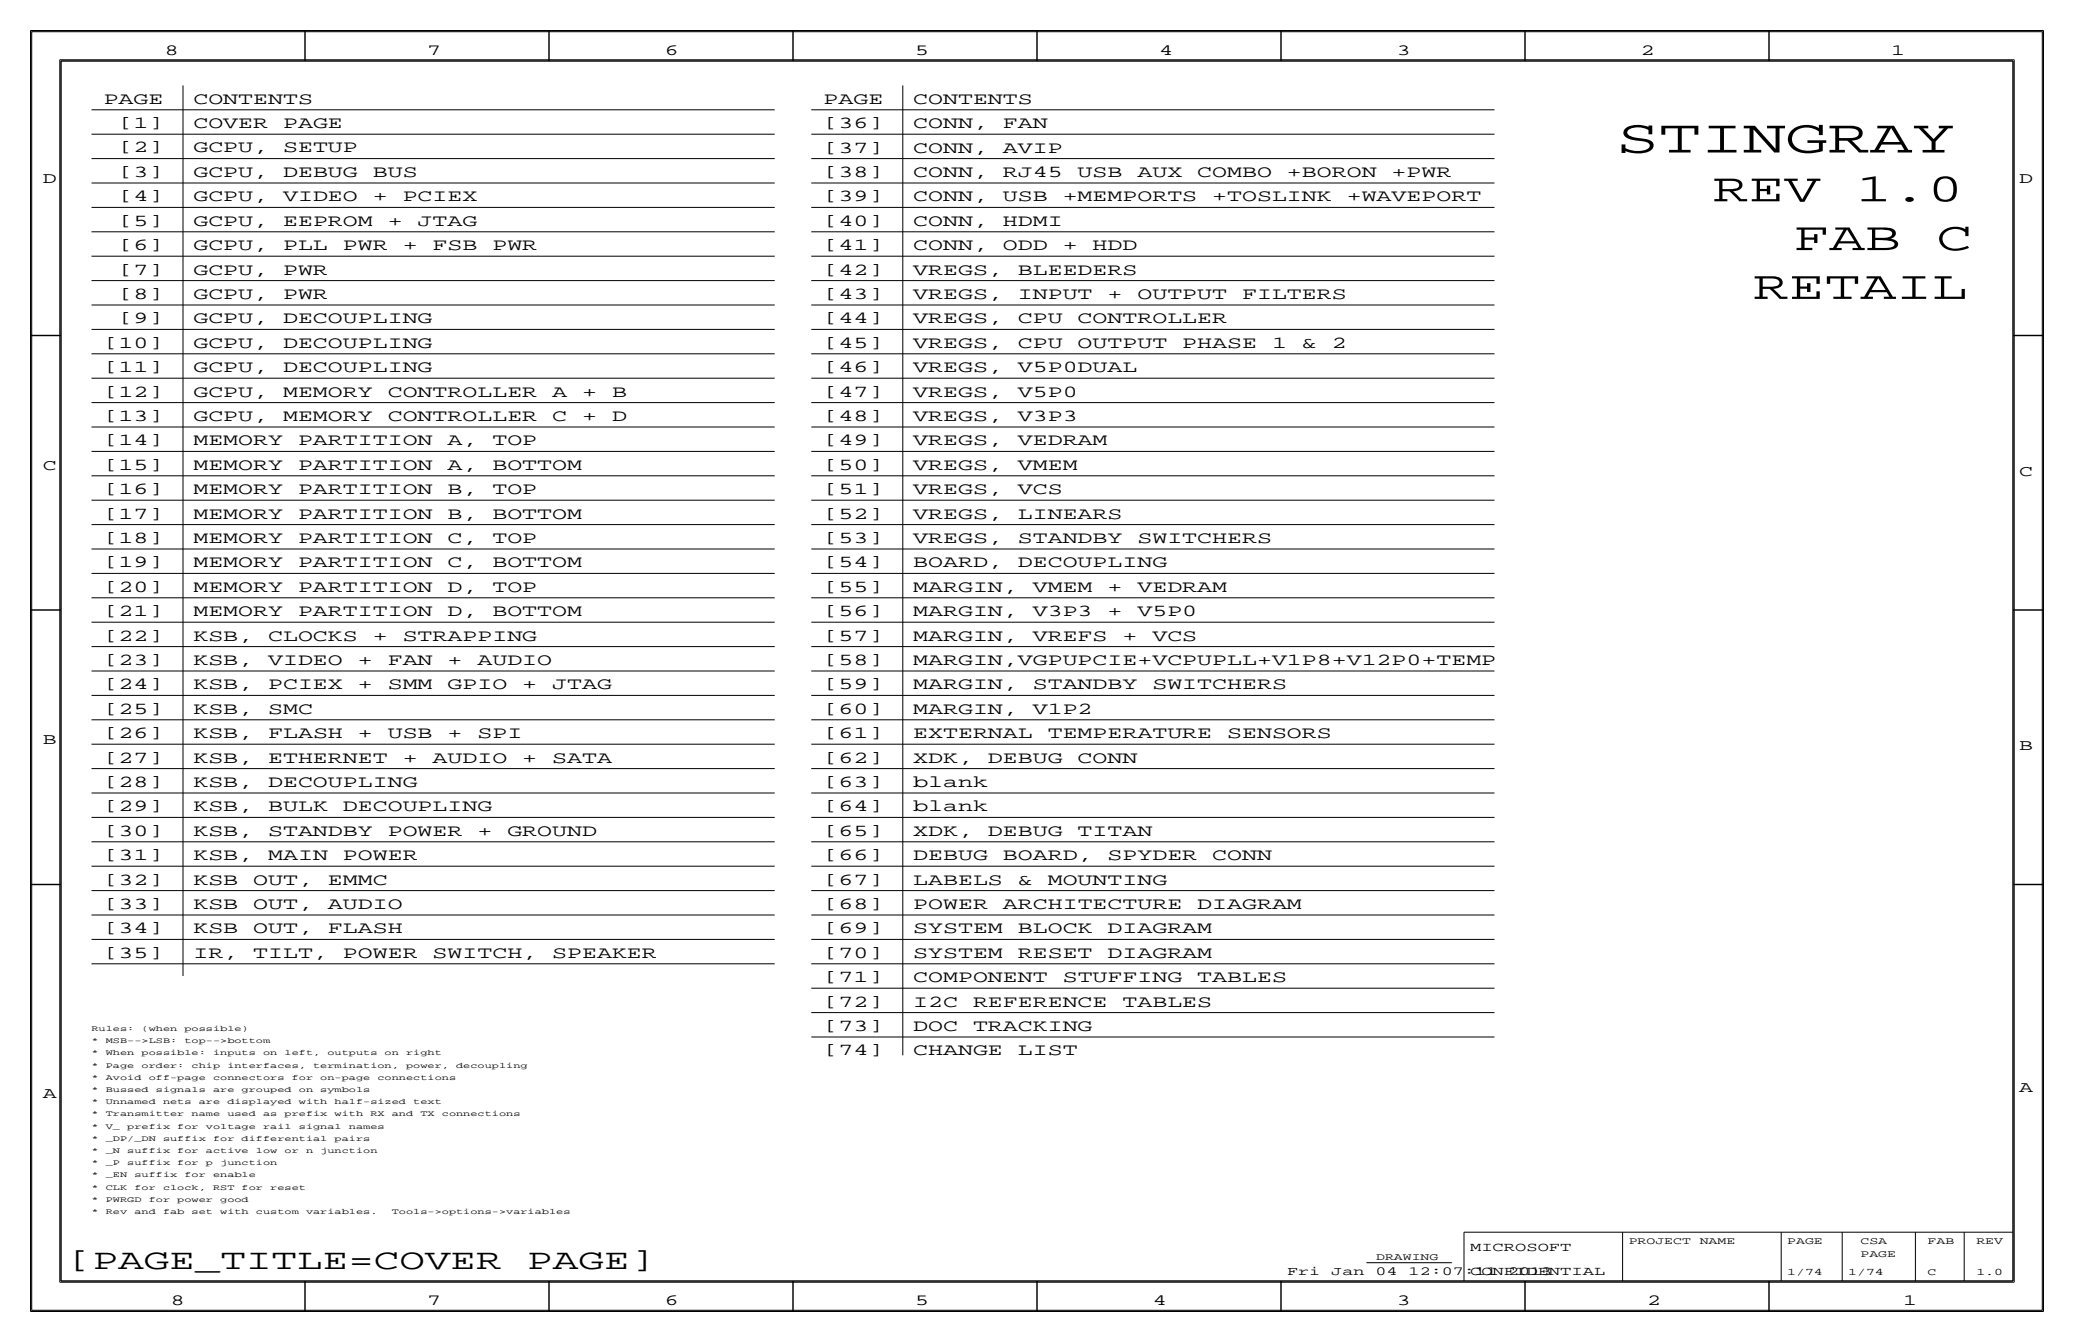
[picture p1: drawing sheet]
<svg xmlns="http://www.w3.org/2000/svg" width="432mm" height="279mm" viewBox="0 0 432 279" stroke-linecap="round" stroke-linejoin="round" font-family="sans-serif">
<defs><g id="words">
<text font-size="9.9" x="336.5" y="31.8">STINGRAY</text>
<g font-size="8.4">
<text x="356.6" y="41.9">REV</text>
<text x="386.4" y="41.9">1.0</text>
<text x="373.4" y="52.1">FAB</text>
<text x="403.2" y="52.1">C</text>
<text x="365" y="62.2">RETAIL</text>
</g>
<g font-size="6">
<text x="14" y="264.2">[PAGE_TITLE=COVER</text>
<text x="109.8" y="264.2">PAGE]</text>
</g>
<g font-size="3.5">
<text x="21.6" y="21.6">PAGE</text>
<text x="40.3" y="21.6">CONTENTS</text>
<text x="171.4" y="21.6">PAGE</text>
<text x="190.1" y="21.6">CONTENTS</text>
<text x="24.7" y="26.7">[1]</text>
<text x="40.3" y="26.7">COVER</text>
<text x="58.9" y="26.7">PAGE</text>
<text x="171.4" y="26.7">[36]</text>
<text x="190.1" y="26.7">CONN,</text>
<text x="208.8" y="26.7">FAN</text>
<text x="24.7" y="31.7">[2]</text>
<text x="40.3" y="31.7">GCPU,</text>
<text x="58.9" y="31.7">SETUP</text>
<text x="171.4" y="31.8">[37]</text>
<text x="190.1" y="31.8">CONN,</text>
<text x="208.8" y="31.8">AVIP</text>
<text x="24.7" y="36.8">[3]</text>
<text x="24.7" y="41.9">[4]</text>
<text x="40.3" y="36.8">GCPU,</text>
<text x="40.3" y="41.9">GCPU,</text>
<text x="58.9" y="36.8">DEBUG</text>
<text x="58.9" y="41.9">VIDEO</text>
<text x="77.6" y="36.8">BUS</text>
<text x="77.6" y="41.9">+</text>
<text x="83.8" y="41.9">PCIEX</text>
<text x="171.4" y="36.8">[38]</text>
<text x="171.4" y="41.9">[39]</text>
<text x="190.1" y="36.8">CONN,</text>
<text x="190.1" y="41.9">CONN,</text>
<text x="208.8" y="36.8">RJ45</text>
<text x="208.8" y="41.9">USB</text>
<text x="221.3" y="41.9">+MEMPORTS</text>
<text x="224.4" y="36.8">USB</text>
<text x="236.8" y="36.8">AUX</text>
<text x="249.3" y="36.8">COMBO</text>
<text x="252.4" y="41.9">+TOSLINK</text>
<text x="267.9" y="36.8">+BORON</text>
<text x="280.4" y="41.9">+WAVEPORT</text>
<text x="289.7" y="36.8">+PWR</text>
<text x="24.7" y="47">[5]</text>
<text x="40.3" y="47">GCPU,</text>
<text x="58.9" y="47">EEPROM</text>
<text x="80.7" y="47">+</text>
<text x="87" y="47">JTAG</text>
<text x="171.4" y="47">[40]</text>
<text x="190.1" y="47">CONN,</text>
<text x="208.8" y="47">HDMI</text>
<text x="24.7" y="52.1">[6]</text>
<text x="40.3" y="52.1">GCPU,</text>
<text x="58.9" y="52.1">PLL</text>
<text x="71.4" y="52.1">PWR</text>
<text x="83.8" y="52.1">+</text>
<text x="90.1" y="52.1">FSB</text>
<text x="102.5" y="52.1">PWR</text>
<text x="171.4" y="52.1">[41]</text>
<text x="190.1" y="52.1">CONN,</text>
<text x="208.8" y="52.1">ODD</text>
<text x="221.3" y="52.1">+</text>
<text x="227.5" y="52.1">HDD</text>
<text x="24.7" y="57.2">[7]</text>
<text x="40.3" y="57.2">GCPU,</text>
<text x="58.9" y="57.2">PWR</text>
<text x="171.4" y="57.2">[42]</text>
<text x="190.1" y="57.2">VREGS,</text>
<text x="211.9" y="57.2">BLEEDERS</text>
<text x="24.7" y="62.2">[8]</text>
<text x="40.3" y="62.2">GCPU,</text>
<text x="58.9" y="62.2">PWR</text>
<text x="171.4" y="62.2">[43]</text>
<text x="190.1" y="62.2">VREGS,</text>
<text x="211.9" y="62.2">INPUT</text>
<text x="230.6" y="62.2">+</text>
<text x="236.8" y="62.2">OUTPUT</text>
<text x="258.6" y="62.2">FILTERS</text>
<text x="24.7" y="67.3">[9]</text>
<text x="40.3" y="67.3">GCPU,</text>
<text x="58.9" y="67.3">DECOUPLING</text>
<text x="171.4" y="67.3">[44]</text>
<text x="190.1" y="67.3">VREGS,</text>
<text x="211.9" y="67.3">CPU</text>
<text x="224.4" y="67.3">CONTROLLER</text>
<text x="21.6" y="77.5">[11]</text>
<text x="21.6" y="72.4">[10]</text>
<text x="40.3" y="77.5">GCPU,</text>
<text x="40.3" y="72.4">GCPU,</text>
<text x="58.9" y="77.5">DECOUPLING</text>
<text x="58.9" y="72.4">DECOUPLING</text>
<text x="171.4" y="72.4">[45]</text>
<text x="171.4" y="77.5">[46]</text>
<text x="190.1" y="72.4">VREGS,</text>
<text x="190.1" y="77.5">VREGS,</text>
<text x="211.9" y="72.4">CPU</text>
<text x="211.9" y="77.5">V5P0DUAL</text>
<text x="224.4" y="72.4">OUTPUT</text>
<text x="246.2" y="72.4">PHASE</text>
<text x="264.8" y="72.4">1</text>
<text x="271.1" y="72.4">&amp;</text>
<text x="277.3" y="72.4">2</text>
<text x="21.6" y="82.6">[12]</text>
<text x="40.3" y="82.6">GCPU,</text>
<text x="58.9" y="82.6">MEMORY</text>
<text x="80.7" y="82.6">CONTROLLER</text>
<text x="115" y="82.6">A</text>
<text x="121.2" y="82.6">+</text>
<text x="127.4" y="82.6">B</text>
<text x="171.4" y="82.6">[47]</text>
<text x="190.1" y="82.6">VREGS,</text>
<text x="211.9" y="82.6">V5P0</text>
<text x="21.6" y="87.6">[13]</text>
<text x="40.3" y="87.6">GCPU,</text>
<text x="58.9" y="87.6">MEMORY</text>
<text x="80.7" y="87.6">CONTROLLER</text>
<text x="115" y="87.6">C</text>
<text x="121.2" y="87.6">+</text>
<text x="127.4" y="87.6">D</text>
<text x="171.4" y="87.6">[48]</text>
<text x="190.1" y="87.6">VREGS,</text>
<text x="211.9" y="87.6">V3P3</text>
<text x="21.6" y="92.7">[14]</text>
<text x="40.3" y="92.7">MEMORY</text>
<text x="62.1" y="92.7">PARTITION</text>
<text x="93.2" y="92.7">A,</text>
<text x="102.5" y="92.7">TOP</text>
<text x="171.4" y="92.7">[49]</text>
<text x="190.1" y="92.7">VREGS,</text>
<text x="211.9" y="92.7">VEDRAM</text>
<text x="21.6" y="97.8">[15]</text>
<text x="40.3" y="97.8">MEMORY</text>
<text x="62.1" y="97.8">PARTITION</text>
<text x="93.2" y="97.8">A,</text>
<text x="102.5" y="97.8">BOTTOM</text>
<text x="171.4" y="97.8">[50]</text>
<text x="190.1" y="97.8">VREGS,</text>
<text x="211.9" y="97.8">VMEM</text>
<text x="21.6" y="102.9">[16]</text>
<text x="21.6" y="108">[17]</text>
<text x="40.3" y="102.9">MEMORY</text>
<text x="40.3" y="108">MEMORY</text>
<text x="62.1" y="102.9">PARTITION</text>
<text x="62.1" y="108">PARTITION</text>
<text x="93.2" y="102.9">B,</text>
<text x="93.2" y="108">B,</text>
<text x="102.5" y="102.9">TOP</text>
<text x="102.5" y="108">BOTTOM</text>
<text x="171.4" y="102.9">[51]</text>
<text x="171.4" y="108">[52]</text>
<text x="190.1" y="102.9">VREGS,</text>
<text x="190.1" y="108">VREGS,</text>
<text x="211.9" y="102.9">VCS</text>
<text x="211.9" y="108">LINEARS</text>
<text x="21.6" y="113">[18]</text>
<text x="40.3" y="113">MEMORY</text>
<text x="62.1" y="113">PARTITION</text>
<text x="93.2" y="113">C,</text>
<text x="102.5" y="113">TOP</text>
<text x="171.4" y="113">[53]</text>
<text x="190.1" y="113">VREGS,</text>
<text x="211.9" y="113">STANDBY</text>
<text x="236.8" y="113">SWITCHERS</text>
<text x="21.6" y="118.1">[19]</text>
<text x="40.3" y="118.1">MEMORY</text>
<text x="62.1" y="118.1">PARTITION</text>
<text x="93.2" y="118.1">C,</text>
<text x="102.5" y="118.1">BOTTOM</text>
<text x="171.4" y="118.1">[54]</text>
<text x="190.1" y="118.1">BOARD,</text>
<text x="211.9" y="118.1">DECOUPLING</text>
<text x="21.6" y="123.2">[20]</text>
<text x="40.3" y="123.2">MEMORY</text>
<text x="62.1" y="123.2">PARTITION</text>
<text x="93.2" y="123.2">D,</text>
<text x="102.5" y="123.2">TOP</text>
<text x="171.4" y="123.2">[55]</text>
<text x="190.1" y="123.2">MARGIN,</text>
<text x="215" y="123.2">VMEM</text>
<text x="230.6" y="123.2">+</text>
<text x="236.8" y="123.2">VEDRAM</text>
<text x="21.6" y="128.3">[21]</text>
<text x="40.3" y="128.3">MEMORY</text>
<text x="62.1" y="128.3">PARTITION</text>
<text x="93.2" y="128.3">D,</text>
<text x="102.5" y="128.3">BOTTOM</text>
<text x="171.4" y="128.3">[56]</text>
<text x="190.1" y="128.3">MARGIN,</text>
<text x="215" y="128.3">V3P3</text>
<text x="230.6" y="128.3">+</text>
<text x="236.8" y="128.3">V5P0</text>
<text x="21.6" y="133.4">[22]</text>
<text x="40.3" y="133.4">KSB,</text>
<text x="55.8" y="133.4">CLOCKS</text>
<text x="77.6" y="133.4">+</text>
<text x="83.8" y="133.4">STRAPPING</text>
<text x="171.4" y="133.4">[57]</text>
<text x="190.1" y="133.4">MARGIN,</text>
<text x="215" y="133.4">VREFS</text>
<text x="233.7" y="133.4">+</text>
<text x="239.9" y="133.4">VCS</text>
<text x="21.6" y="143.5">[24]</text>
<text x="21.6" y="138.4">[23]</text>
<text x="40.3" y="143.5">KSB,</text>
<text x="40.3" y="138.4">KSB,</text>
<text x="55.8" y="143.5">PCIEX</text>
<text x="55.8" y="138.4">VIDEO</text>
<text x="74.5" y="143.5">+</text>
<text x="74.5" y="138.4">+</text>
<text x="80.7" y="143.5">SMM</text>
<text x="80.7" y="138.4">FAN</text>
<text x="93.2" y="143.5">GPIO</text>
<text x="93.2" y="138.4">+</text>
<text x="99.4" y="138.4">AUDIO</text>
<text x="108.7" y="143.5">+</text>
<text x="115" y="143.5">JTAG</text>
<text x="171.4" y="138.4">[58]</text>
<text x="171.4" y="143.5">[59]</text>
<text x="190.1" y="138.4">MARGIN,VGPUPCIE+VCPUPLL+V1P8+V12P0+TEMP</text>
<text x="190.1" y="143.5">MARGIN,</text>
<text x="215" y="143.5">STANDBY</text>
<text x="239.9" y="143.5">SWITCHERS</text>
<text x="21.6" y="148.6">[25]</text>
<text x="40.3" y="148.6">KSB,</text>
<text x="55.8" y="148.6">SMC</text>
<text x="171.4" y="148.6">[60]</text>
<text x="190.1" y="148.6">MARGIN,</text>
<text x="215" y="148.6">V1P2</text>
<text x="21.6" y="153.7">[26]</text>
<text x="40.3" y="153.7">KSB,</text>
<text x="55.8" y="153.7">FLASH</text>
<text x="74.5" y="153.7">+</text>
<text x="80.7" y="153.7">USB</text>
<text x="93.2" y="153.7">+</text>
<text x="99.4" y="153.7">SPI</text>
<text x="171.4" y="153.7">[61]</text>
<text x="190.1" y="153.7">EXTERNAL</text>
<text x="218.1" y="153.7">TEMPERATURE</text>
<text x="255.5" y="153.7">SENSORS</text>
<text x="21.6" y="158.8">[27]</text>
<text x="40.3" y="158.8">KSB,</text>
<text x="55.8" y="158.8">ETHERNET</text>
<text x="83.8" y="158.8">+</text>
<text x="90.1" y="158.8">AUDIO</text>
<text x="108.7" y="158.8">+</text>
<text x="115" y="158.8">SATA</text>
<text x="171.4" y="158.8">[62]</text>
<text x="190.1" y="158.8">XDK,</text>
<text x="205.7" y="158.8">DEBUG</text>
<text x="224.4" y="158.8">CONN</text>
<text x="21.6" y="163.8">[28]</text>
<text x="40.3" y="163.8">KSB,</text>
<text x="55.8" y="163.8">DECOUPLING</text>
<text x="171.4" y="163.8">[63]</text>
<text x="190.1" y="163.8">blank</text>
<text x="21.6" y="174">[30]</text>
<text x="21.6" y="168.9">[29]</text>
<text x="40.3" y="174">KSB,</text>
<text x="40.3" y="168.9">KSB,</text>
<text x="55.8" y="174">STANDBY</text>
<text x="55.8" y="168.9">BULK</text>
<text x="71.4" y="168.9">DECOUPLING</text>
<text x="80.7" y="174">POWER</text>
<text x="99.4" y="174">+</text>
<text x="105.6" y="174">GROUND</text>
<text x="171.4" y="174">[65]</text>
<text x="171.4" y="168.9">[64]</text>
<text x="190.1" y="174">XDK,</text>
<text x="190.1" y="168.9">blank</text>
<text x="205.7" y="174">DEBUG</text>
<text x="224.4" y="174">TITAN</text>
<text x="21.6" y="179.1">[31]</text>
<text x="40.3" y="179.1">KSB,</text>
<text x="55.8" y="179.1">MAIN</text>
<text x="71.4" y="179.1">POWER</text>
<text x="171.4" y="179.1">[66]</text>
<text x="190.1" y="179.1">DEBUG</text>
<text x="208.8" y="179.1">BOARD,</text>
<text x="230.6" y="179.1">SPYDER</text>
<text x="252.4" y="179.1">CONN</text>
<text x="21.6" y="184.2">[32]</text>
<text x="40.3" y="184.2">KSB</text>
<text x="52.7" y="184.2">OUT,</text>
<text x="68.3" y="184.2">EMMC</text>
<text x="171.4" y="184.2">[67]</text>
<text x="190.1" y="184.2">LABELS</text>
<text x="211.9" y="184.2">&amp;</text>
<text x="218.1" y="184.2">MOUNTING</text>
<text x="21.6" y="189.2">[33]</text>
<text x="40.3" y="189.2">KSB</text>
<text x="52.7" y="189.2">OUT,</text>
<text x="68.3" y="189.2">AUDIO</text>
<text x="171.5" y="189.2">[68]</text>
<text x="190.1" y="189.2">POWER</text>
<text x="208.8" y="189.2">ARCHITECTURE</text>
<text x="249.3" y="189.2">DIAGRAM</text>
<text x="21.6" y="194.3">[34]</text>
<text x="40.3" y="194.3">KSB</text>
<text x="52.7" y="194.3">OUT,</text>
<text x="68.3" y="194.3">FLASH</text>
<text x="171.5" y="194.3">[69]</text>
<text x="190.1" y="194.3">SYSTEM</text>
<text x="211.9" y="194.3">BLOCK</text>
<text x="230.6" y="194.3">DIAGRAM</text>
<text x="21.6" y="199.4">[35]</text>
<text x="40.3" y="199.4">IR,</text>
<text x="52.7" y="199.4">TILT,</text>
<text x="71.4" y="199.4">POWER</text>
<text x="90.1" y="199.4">SWITCH,</text>
<text x="115" y="199.4">SPEAKER</text>
<text x="171.4" y="199.4">[70]</text>
<text x="190.1" y="199.4">SYSTEM</text>
<text x="211.9" y="199.4">RESET</text>
<text x="230.6" y="199.4">DIAGRAM</text>
<text x="171.4" y="209.6">[72]</text>
<text x="171.5" y="204.5">[71]</text>
<text x="190.1" y="209.6">I2C</text>
<text x="190.1" y="204.5">COMPONENT</text>
<text x="202.6" y="209.6">REFERENCE</text>
<text x="221.3" y="204.5">STUFFING</text>
<text x="233.7" y="209.6">TABLES</text>
<text x="249.3" y="204.5">TABLES</text>
<text x="171.4" y="214.6">[73]</text>
<text x="190.1" y="214.6">DOC</text>
<text x="202.6" y="214.6">TRACKING</text>
<text x="171.4" y="219.7">[74]</text>
<text x="190.1" y="219.7">CHANGE</text>
<text x="211.9" y="219.7">LIST</text>
</g>
<g font-size="3.3">
<text x="34.3" y="11.4">8</text>
<text x="88.9" y="11.4">7</text>
<text x="138.5" y="11.4">6</text>
<text x="190.5" y="11.4">5</text>
<text x="241.3" y="11.4">4</text>
<text x="290.8" y="11.4">3</text>
<text x="341.6" y="11.4">2</text>
<text x="393.7" y="11.4">1</text>
<text x="8.9" y="38.1">D</text>
<text x="420.4" y="38.1">D</text>
<text x="8.9" y="97.8">C</text>
<text x="420.4" y="99.1">C</text>
<text x="8.9" y="154.9">B</text>
<text x="420.4" y="156.2">B</text>
<text x="420.4" y="227.3">A</text>
<text x="8.9" y="228.6">A</text>
<text x="35.6" y="271.8">8</text>
<text x="88.9" y="271.8">7</text>
<text x="138.4" y="271.8">6</text>
<text x="190.5" y="271.8">5</text>
<text x="240" y="271.8">4</text>
<text x="290.8" y="271.8">3</text>
<text x="342.9" y="271.8">2</text>
<text x="396.2" y="271.8">1</text>
</g>
<g font-size="2.6">
<text x="306.1" y="260.4">MICROSOFT</text>
<text x="268" y="265.4">Fri</text>
<text x="277.2" y="265.4">Jan</text>
<text x="286.4" y="265.4">04</text>
<text x="293.3" y="265.4">12:07:11</text>
<text x="306.1" y="265.4">CONFIDENTIAL</text>
<text x="314" y="265.4">2013</text>
</g>
<g font-size="2.1">
<text x="286.5" y="262.4">DRAWING</text>
<text x="339.1" y="259.1">PROJECT</text>
<text x="353.9" y="259.1">NAME</text>
<text x="372.1" y="259.1">PAGE</text>
<text x="387.4" y="259.1">CSA</text>
<text x="387.4" y="261.6">PAGE</text>
<text x="401.3" y="259.1">FAB</text>
<text x="411.5" y="259.1">REV</text>
<text x="372.1" y="265.4">1/74</text>
<text x="384.8" y="265.4">1/74</text>
<text x="401.3" y="265.4">C</text>
<text x="411.5" y="265.4">1.0</text>
</g>
<g font-size="1.7">
<text x="19" y="214.6">Rules:</text>
<text x="29.5" y="214.6">(when</text>
<text x="38.4" y="214.6">possible)</text>
<text x="19" y="219.7">*</text>
<text x="19" y="217.2">*</text>
<text x="22" y="219.7">When</text>
<text x="22" y="217.2">MSB--&gt;LSB:</text>
<text x="29.5" y="219.7">possible:</text>
<text x="38.4" y="217.2">top--&gt;bottom</text>
<text x="44.4" y="219.7">inputs</text>
<text x="54.8" y="219.7">on</text>
<text x="59.2" y="219.7">left,</text>
<text x="68.2" y="219.7">outputs</text>
<text x="80.1" y="219.7">on</text>
<text x="84.6" y="219.7">right</text>
<text x="19" y="227.3">*</text>
<text x="19" y="224.8">*</text>
<text x="19" y="222.3">*</text>
<text x="22" y="227.3">Bussed</text>
<text x="22" y="224.8">Avoid</text>
<text x="22" y="222.3">Page</text>
<text x="29.5" y="222.3">order:</text>
<text x="31" y="224.8">off-page</text>
<text x="32.4" y="227.3">signals</text>
<text x="39.9" y="222.3">chip</text>
<text x="44.4" y="227.3">are</text>
<text x="44.4" y="224.8">connectors</text>
<text x="47.3" y="222.3">interfaces,</text>
<text x="50.3" y="227.3">grouped</text>
<text x="60.7" y="224.8">for</text>
<text x="62.2" y="227.3">on</text>
<text x="65.2" y="222.3">termination,</text>
<text x="66.7" y="227.3">symbols</text>
<text x="66.7" y="224.8">on-page</text>
<text x="78.6" y="224.8">connections</text>
<text x="84.6" y="222.3">power,</text>
<text x="95" y="222.3">decoupling</text>
<text x="19" y="229.9">*</text>
<text x="19" y="232.4">*</text>
<text x="22" y="229.9">Unnamed</text>
<text x="22" y="232.4">Transmitter</text>
<text x="33.9" y="229.9">nets</text>
<text x="39.9" y="232.4">name</text>
<text x="41.4" y="229.9">are</text>
<text x="47.3" y="229.9">displayed</text>
<text x="47.3" y="232.4">used</text>
<text x="54.8" y="232.4">as</text>
<text x="59.2" y="232.4">prefix</text>
<text x="62.2" y="229.9">with</text>
<text x="69.7" y="229.9">half-sized</text>
<text x="69.7" y="232.4">with</text>
<text x="77.1" y="232.4">RX</text>
<text x="81.6" y="232.4">and</text>
<text x="86" y="229.9">text</text>
<text x="87.5" y="232.4">TX</text>
<text x="92" y="232.4">connections</text>
<text x="19" y="237.5">*</text>
<text x="19" y="235">*</text>
<text x="22" y="237.5">_DP/_DN</text>
<text x="22" y="235">V_</text>
<text x="26.5" y="235">prefix</text>
<text x="33.9" y="237.5">suffix</text>
<text x="36.9" y="235">for</text>
<text x="42.9" y="235">voltage</text>
<text x="44.4" y="237.5">for</text>
<text x="50.3" y="237.5">differential</text>
<text x="54.8" y="235">rail</text>
<text x="62.2" y="235">signal</text>
<text x="69.7" y="237.5">pairs</text>
<text x="72.6" y="235">names</text>
<text x="19" y="240">*</text>
<text x="19" y="245.1">*</text>
<text x="19" y="242.6">*</text>
<text x="22" y="240">_N</text>
<text x="22" y="245.1">_EN</text>
<text x="22" y="242.6">_P</text>
<text x="26.5" y="240">suffix</text>
<text x="26.5" y="242.6">suffix</text>
<text x="28" y="245.1">suffix</text>
<text x="36.9" y="240">for</text>
<text x="36.9" y="242.6">for</text>
<text x="38.4" y="245.1">for</text>
<text x="42.9" y="240">active</text>
<text x="42.9" y="242.6">p</text>
<text x="44.4" y="245.1">enable</text>
<text x="45.8" y="242.6">junction</text>
<text x="53.3" y="240">low</text>
<text x="59.2" y="240">or</text>
<text x="63.7" y="240">n</text>
<text x="66.7" y="240">junction</text>
<text x="19" y="247.7">*</text>
<text x="19" y="250.2">*</text>
<text x="22" y="247.7">CLK</text>
<text x="22" y="250.2">PWRGD</text>
<text x="28" y="247.7">for</text>
<text x="31" y="250.2">for</text>
<text x="33.9" y="247.7">clock,</text>
<text x="36.9" y="250.2">power</text>
<text x="44.4" y="247.7">RST</text>
<text x="45.8" y="250.2">good</text>
<text x="50.3" y="247.7">for</text>
<text x="56.3" y="247.7">reset</text>
<text x="19" y="252.7">*</text>
<text x="22" y="252.7">Rev</text>
<text x="28" y="252.7">and</text>
<text x="33.9" y="252.7">fab</text>
<text x="39.9" y="252.7">set</text>
<text x="45.8" y="252.7">with</text>
<text x="53.3" y="252.7">custom</text>
<text x="63.7" y="252.7">variables.</text>
<text x="81.6" y="252.7">Tools-&gt;options-&gt;variables</text>
</g>
</g></defs>
<!-- layer: Nets -->
<g fill="none" stroke="#000" stroke-width=".21">
<path d="M38.1 17.8v185.4zM188 17.8v201.9zM19 27.9h142.3zM19 33h142.3zM19 22.9h142.3zM19 38.1h142.3zM168.9 22.9h142.3zM168.9 33h142.3zM168.9 38.1h142.3zM168.9 27.9h142.3zM19 58.4h142.3zM19 43.2h142.3z"/>
<path d="M19 48.3h142.3zM19 53.3h142.3zM168.9 43.2h142.3zM168.9 48.3h142.3zM168.9 53.3h142.3zM168.9 58.4h142.3zM19 68.6h142.3zM19 78.7h142.3zM19 73.7h142.3zM19 63.5h142.3zM168.9 63.5h142.3zM168.9 68.6h142.3z"/>
<path d="M168.9 73.7h142.3zM168.9 78.7h142.3zM19 99.1h142.3zM19 94h142.3zM19 88.9h142.3zM19 83.8h142.3zM168.9 83.8h142.3zM168.9 88.9h142.3zM168.9 94h142.3zM168.9 99.1h142.3zM19 104.1h142.3zM19 119.4h142.3z"/>
<path d="M19 114.3h142.3zM19 109.2h142.3zM168.9 104.1h142.3zM168.9 109.2h142.3zM168.9 114.3h142.3zM168.9 119.4h142.3zM19 124.5h142.3zM19 129.5h142.3zM19 134.6h142.3zM19 139.7h142.3zM168.9 139.7h142.3zM168.9 124.5h142.3z"/>
<path d="M168.9 129.5h142.3zM168.9 134.6h142.3zM19 144.8h142.3zM19 154.9h142.3zM19 149.9h142.3zM168.9 149.9h142.3zM168.9 154.9h142.3zM168.9 144.8h142.3zM19 170.2h142.3zM19 165.1h142.3zM19 160h142.3zM19 175.3h142.3z"/>
<path d="M168.9 160h142.3zM168.9 165.1h142.3zM168.9 170.2h142.3zM168.9 175.3h142.3zM19 195.6h142.3zM19 190.5h142.3zM19 185.4h142.3zM19 180.3h142.3zM168.9 185.4h142.3zM168.9 190.5h142.3zM168.9 195.6h142.3zM168.9 180.3h142.3z"/>
<path d="M19 200.7h142.3zM168.9 205.7h142.3zM168.9 210.8h142.3zM168.9 215.9h142.3zM168.9 200.7h142.3z"/>
</g>
<!-- layer: Components -->
<path d="M284.5 262.9h17.8z" fill="none" stroke="#000" stroke-width=".21"/>
<!-- layer: Page Border and Title Block -->
<g fill="none" stroke="#000" stroke-width=".3">
<path d="M6.3 6.3v266.7zM6.4 6.3h419zM12.7 12.7h406.4zM12.7 12.7v254zM63.5 6.3v6.4zM114.3 6.3v6.4zM165.1 6.3v6.4zM215.9 6.3v6.4zM266.7 6.3v6.4zM317.5 6.3v6.4zM368.3 6.3v6.4zM419.1 12.7v254z"/>
<path d="M425.4 6.3v266.7zM6.3 69.8h6.4zM419.1 69.8h6.3zM6.3 127h6.4zM419.1 127h6.3zM6.3 184.1h6.4zM419.1 184.1h6.3zM6.4 273h419zM12.7 266.7h406.4zM63.5 266.7v6.3zM114.3 266.7v6.3zM165.1 266.7v6.3z"/>
<path d="M215.9 266.7v6.3zM266.7 266.7v6.3zM317.5 266.7v6.3zM368.3 266.7v6.3z"/>
</g>
<g fill="none" stroke="#000" stroke-width=".21">
<path d="M6.6 6.6h418.6zM6.6 6.6v266.2zM12.4 12.4v254.6zM12.4 12.4h407zM419.4 12.4v254.6zM425.2 6.6v266.2zM304.8 256.5v10.2zM304.8 256.5h114.3zM337.8 256.5v10.2zM370.8 256.5v10.2zM383.5 256.5v10.2zM398.8 256.5v10.2z"/>
<path d="M408.9 256.5v10.2zM6.6 272.8h418.6zM12.4 267h407z"/>
</g>
<use href="#words"/>
</svg>
